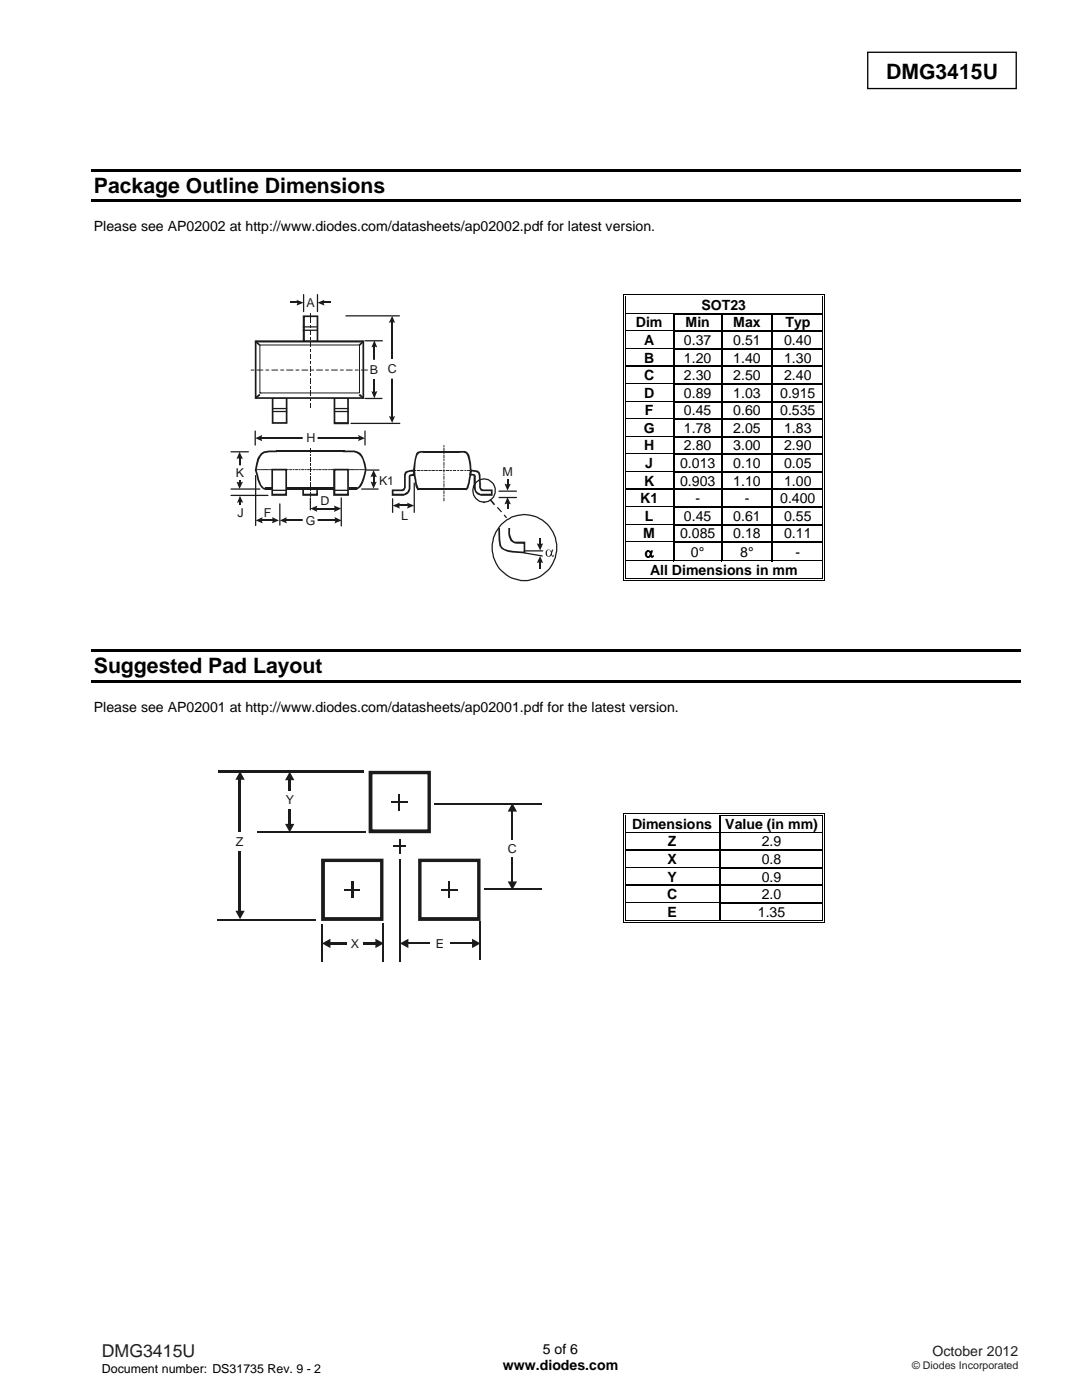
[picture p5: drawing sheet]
<svg xmlns="http://www.w3.org/2000/svg" width="216mm" height="279mm" viewBox="0 0 216 279" stroke-linecap="round" stroke-linejoin="round" font-family="sans-serif">
<defs><g id="words">
<g font-size="4.2">
<text x="176.8" y="15.8">DMG3415U</text>
<text x="18.7" y="38.5">Package Outline Dimensions</text>
<text x="18.7" y="134.4">Suggested Pad Layout</text>
</g>
<text font-size="3.5" fill="#231f20" x="20.3" y="270.9">DMG3415U</text>
<g font-size="2.8">
<text x="18.7" y="46.2">Please see AP02002 at http://www.diodes.com/datasheets/ap02002.pdf for latest version.</text>
<text x="126.9" y="65.3">Dim</text>
<text x="136.8" y="65.3">Min</text>
<text x="140" y="61.8">SOT23</text>
<text x="146.3" y="65.3">Max</text>
<text x="156.7" y="65.3">Typ</text>
<text x="128.5" y="68.8">A</text>
<text x="136.5" y="68.8">0.37</text>
<text x="146.3" y="68.8">0.51</text>
<text x="156.5" y="68.8">0.40</text>
<text x="128.5" y="72.3">B</text>
<text x="128.5" y="75.9">C</text>
<text x="136.5" y="72.3">1.20</text>
<text x="136.5" y="75.9">2.30</text>
<text x="146.3" y="72.3">1.40</text>
<text x="146.3" y="75.9">2.50</text>
<text x="156.5" y="72.3">1.30</text>
<text x="156.5" y="75.9">2.40</text>
<text x="128.5" y="79.4">D</text>
<text x="128.7" y="82.9">F</text>
<text x="136.5" y="82.9">0.45</text>
<text x="136.5" y="79.4">0.89</text>
<text x="146.3" y="82.9">0.60</text>
<text x="146.3" y="79.4">1.03</text>
<text x="155.7" y="82.9">0.535</text>
<text x="155.7" y="79.4">0.915</text>
<text x="128.4" y="86.4">G</text>
<text x="128.5" y="89.9">H</text>
<text x="136.5" y="86.4">1.78</text>
<text x="136.5" y="89.9">2.80</text>
<text x="146.3" y="86.4">2.05</text>
<text x="146.3" y="89.9">3.00</text>
<text x="156.5" y="86.4">1.83</text>
<text x="156.5" y="89.9">2.90</text>
<text x="128.8" y="93.4">J</text>
<text x="135.7" y="93.4">0.013</text>
<text x="146.3" y="93.4">0.10</text>
<text x="156.5" y="93.4">0.05</text>
<text x="127.7" y="100.4">K1</text>
<text x="128.5" y="96.9">K</text>
<text x="135.7" y="96.9">0.903</text>
<text x="138.8" y="100.4">-</text>
<text x="146.3" y="96.9">1.10</text>
<text x="148.6" y="100.4">-</text>
<text x="155.7" y="100.4">0.400</text>
<text x="156.5" y="96.9">1.00</text>
<text x="128.4" y="107.4">M</text>
<text x="128.7" y="103.9">L</text>
<text x="135.7" y="107.4">0.085</text>
<text x="136.5" y="103.9">0.45</text>
<text x="146.3" y="103.9">0.61</text>
<text x="146.3" y="107.4">0.18</text>
<text x="156.5" y="103.9">0.55</text>
<text x="156.5" y="107.4">0.11</text>
<text x="128.7" y="111.2">α</text>
<text x="137.9" y="111.1">0°</text>
<text x="147.7" y="111.1">8°</text>
<text x="158.7" y="111.1">-</text>
<text x="129.7" y="114.7">All Dimensions in mm</text>
<text x="18.7" y="142">Please see AP02001 at http://www.diodes.com/datasheets/ap02001.pdf for the latest version.</text>
<text x="126.1" y="165.4">Dimensions</text>
<text x="144.7" y="165.4">Value (in mm)</text>
<text x="133.2" y="172.4">X</text>
<text x="133.3" y="168.9">Z</text>
<text x="152" y="168.9">2.9</text>
<text x="152" y="172.4">0.8</text>
<text x="133.1" y="179.5">C</text>
<text x="133.2" y="176">Y</text>
<text x="152" y="179.5">2.0</text>
<text x="152" y="176">0.9</text>
<text x="133.2" y="183">E</text>
<text x="151.2" y="183">1.35</text>
<text x="100.3" y="273.5">www.diodes.com</text>
<text x="108.3" y="270.2">5 of 6</text>
</g>
<text font-size="2.8" fill="#231f20" x="186.1" y="270.6">October 2012</text>
<g font-size="2.5" fill="#1f1a17">
<text x="61.2" y="61.2">A</text>
<text x="73.8" y="74.6">B</text>
<text x="77.4" y="74.5">C</text>
<text x="61.2" y="88.2">H</text>
<text x="47" y="95.2">K</text>
<text x="100.2" y="94.9">M</text>
<text x="63.9" y="100.8">D</text>
<text x="75.6" y="96.8">K1</text>
<text x="47.4" y="103.2">J</text>
<text x="52.6" y="103.1">F</text>
<text x="61" y="104.7">G</text>
<text x="80" y="103.9">L</text>
<text x="57" y="160.5">Y</text>
<text x="47.1" y="168.9">Z</text>
<text x="101.3" y="170.3">C</text>
<text x="70" y="189.2">X</text>
<text x="87" y="189.1">E</text>
</g>
<text font-size="2.5" x="20.3" y="274">Document number: DS31735 Rev. 9 - 2</text>
<text font-size="2.1" fill="#231f20" x="182" y="273.2">© Diodes Incorporated</text>
</g></defs>
<path d="M173.1 10.4h29.7v7.3h-29.7z" fill="none" stroke="#000" stroke-width=".26"/>
<path d="M18.2 33.7h185.5v.5h-185.5zM18.2 39.8h185.5v.5h-185.5zM18.2 129.6h185.5v.5h-185.5zM18.2 135.7h185.5v.5h-185.5z" fill="#000"/>
<path d="M124.9 59.2h39.1v3.3h-39.1z" fill="#fff"/>
<path d="M124.4 58.7h.1v.5h-.1zM124.4 58.7h.5v.2h-.5zM124.7 59h.2v.2h-.2z" fill="#000"/>
<path d="M124.9 58.8h39.1M124.9 59.1h39.1" fill="none" stroke="#000" stroke-width=".2"/>
<path d="M124.9 59.2h39.1z" fill="#fff"/>
<path d="M164 58.7h.5v.2h-.5zM164 59h.2v.2h-.2zM164.4 58.7h.1v.5h-.1z" fill="#000"/>
<path d="M124.4 59.2v3.3M124.8 59.2v3.3M164.1 59.2v3.3M164.5 59.2v3.3" fill="none" stroke="#000" stroke-width=".2"/>
<g fill="#fff">
<path d="M124.9 62.7h9.5v3.3h-9.5z"/>
<path d="M124.9 62.7h9.3v3.3h-9.3z"/>
</g>
<path d="M124.4 62.5h.1v.2h-.1zM124.7 62.5h.2v.2h-.2z" fill="#000"/>
<path d="M124.9 62.6h9.4" fill="none" stroke="#000" stroke-width=".25"/>
<path d="M124.9 62.7h9.4z" fill="#fff"/>
<path d="M134.3 62.5h.3v.2h-.3zM143.9 62.5h.2v.2h-.2zM154 62.5h.3v.2h-.3zM164 62.5h.2v.2h-.2zM164.4 62.5h.1v.2h-.1z" fill="#000"/>
<path d="M134.5 62.7v3.3M134.6 62.6h9.3M144 62.7v3.3M144.1 62.6h9.9M154.1 62.7v3.3M154.3 62.6h9.7" fill="none" stroke="#000" stroke-width=".25"/>
<path d="M124.4 62.7v3.3M124.8 62.7v3.3M164.1 62.7v3.3M164.5 62.7v3.3" fill="none" stroke="#000" stroke-width=".2"/>
<g fill="#fff">
<path d="M124.9 66.2h9.5v3.3h-9.5z"/>
<path d="M124.9 66.2h9.3v3.3h-9.3z"/>
</g>
<path d="M124.4 66h.1v.3h-.1zM124.7 66h.2v.3h-.2z" fill="#000"/>
<path d="M124.9 66.1h9.4" fill="none" stroke="#000" stroke-width=".25"/>
<path d="M124.9 66.2l9.4 .1z" fill="#fff"/>
<path d="M134.3 66h.3v.3h-.3zM143.9 66h.2v.3h-.2zM154 66h.3v.3h-.3zM164 66h.2v.3h-.2zM164.4 66h.1v.3h-.1z" fill="#000"/>
<path d="M134.5 66.3v3.2M134.6 66.1h9.3M144 66.3v3.2M144.1 66.1h9.9M154.1 66.3v3.2M154.3 66.1h9.7" fill="none" stroke="#000" stroke-width=".25"/>
<path d="M124.4 66.3v3.2M124.8 66.3v3.2M164.1 66.3v3.2M164.5 66.3v3.2" fill="none" stroke="#000" stroke-width=".2"/>
<g fill="#fff">
<path d="M124.9 69.7h9.5v3.3h-9.5z"/>
<path d="M124.9 69.7h9.3v3.3h-9.3z"/>
</g>
<path d="M124.4 69.5h.1v.2h-.1zM124.7 69.5h.2v.2h-.2z" fill="#000"/>
<path d="M124.9 69.6h9.4" fill="none" stroke="#000" stroke-width=".25"/>
<path d="M124.9 69.7h9.4z" fill="#fff"/>
<path d="M134.3 69.5h.3v.2h-.3zM143.9 69.5h.2v.2h-.2zM154 69.5h.3v.2h-.3zM164 69.5h.2v.2h-.2zM164.4 69.5h.1v.2h-.1z" fill="#000"/>
<path d="M134.5 69.7v3.3M134.6 69.6h9.3M144 69.7v3.3M144.1 69.6h9.9M154.1 69.7v3.3M154.3 69.6h9.7" fill="none" stroke="#000" stroke-width=".25"/>
<path d="M124.4 69.7v3.3M124.8 69.7v3.3M164.1 69.7v3.3M164.5 69.7v3.3" fill="none" stroke="#000" stroke-width=".2"/>
<g fill="#fff">
<path d="M124.9 73.3h9.5v3.2h-9.5z"/>
<path d="M124.9 73.3h9.3v3.2h-9.3z"/>
</g>
<path d="M124.4 73h.1v.3h-.1zM124.7 73h.2v.3h-.2z" fill="#000"/>
<path d="M124.9 73.1h9.4" fill="none" stroke="#000" stroke-width=".25"/>
<path d="M124.9 73.2l9.4 .1z" fill="#fff"/>
<path d="M134.3 73h.3v.3h-.3zM143.9 73h.2v.3h-.2zM154 73h.3v.3h-.3zM164 73h.2v.3h-.2zM164.4 73h.1v.3h-.1z" fill="#000"/>
<path d="M134.5 73.3v3.2M134.6 73.1h9.3M144 73.3v3.2M144.1 73.1h9.9M154.1 73.3v3.2M154.3 73.1h9.7" fill="none" stroke="#000" stroke-width=".25"/>
<path d="M124.4 73.3v3.2M124.8 73.3v3.2M164.1 73.3v3.2M164.5 73.3v3.2" fill="none" stroke="#000" stroke-width=".2"/>
<g fill="#fff">
<path d="M124.9 76.8h9.5v3.2h-9.5z"/>
<path d="M124.9 76.8h9.3v3.2h-9.3z"/>
</g>
<path d="M124.4 76.5h.1v.3h-.1zM124.7 76.5h.2v.3h-.2z" fill="#000"/>
<path d="M124.9 76.6h9.4" fill="none" stroke="#000" stroke-width=".25"/>
<path d="M124.9 76.8h9.4z" fill="#fff"/>
<path d="M134.3 76.5h.3v.3h-.3zM143.9 76.5h.2v.3h-.2zM154 76.5h.3v.3h-.3zM164 76.5h.2v.3h-.2zM164.4 76.5h.1v.3h-.1z" fill="#000"/>
<path d="M134.5 76.8v3.2M134.6 76.6h9.3M144 76.8v3.2M144.1 76.6h9.9M154.1 76.8v3.2M154.3 76.6h9.7" fill="none" stroke="#000" stroke-width=".25"/>
<path d="M124.4 76.8v3.2M124.8 76.8v3.2M164.1 76.8v3.2M164.5 76.8v3.2" fill="none" stroke="#000" stroke-width=".2"/>
<g fill="#fff">
<path d="M124.9 80.3h9.5v3.2h-9.5z"/>
<path d="M124.9 80.3h9.3v3.2h-9.3z"/>
</g>
<path d="M124.4 80h.1v.3h-.1zM124.7 80h.2v.3h-.2z" fill="#000"/>
<path d="M124.9 80.1h9.4" fill="none" stroke="#000" stroke-width=".25"/>
<path d="M124.9 80.3h9.4z" fill="#fff"/>
<path d="M134.3 80h.3v.3h-.3zM143.9 80h.2v.3h-.2zM154 80h.3v.3h-.3zM164 80h.2v.3h-.2zM164.4 80h.1v.3h-.1z" fill="#000"/>
<path d="M134.5 80.3v3.2M134.6 80.1h9.3M144 80.3v3.2M144.1 80.1h9.9M154.1 80.3v3.2M154.3 80.1h9.7" fill="none" stroke="#000" stroke-width=".25"/>
<path d="M124.4 80.3v3.2M124.8 80.3v3.2M164.1 80.3v3.2M164.5 80.3v3.2" fill="none" stroke="#000" stroke-width=".2"/>
<g fill="#fff">
<path d="M124.9 83.8h9.5v3.2h-9.5z"/>
<path d="M124.9 83.8h9.3v3.2h-9.3z"/>
</g>
<path d="M124.4 83.5h.1v.3h-.1zM124.7 83.5h.2v.3h-.2z" fill="#000"/>
<path d="M124.9 83.7h9.4" fill="none" stroke="#000" stroke-width=".25"/>
<path d="M124.9 83.8h9.4z" fill="#fff"/>
<path d="M134.3 83.5h.3v.3h-.3zM143.9 83.5h.2v.3h-.2zM154 83.5h.3v.3h-.3zM164 83.5h.2v.3h-.2zM164.4 83.5h.1v.3h-.1z" fill="#000"/>
<path d="M134.5 83.8v3.2M134.6 83.7h9.3M144 83.8v3.2M144.1 83.7h9.9M154.1 83.8v3.2M154.3 83.7h9.7" fill="none" stroke="#000" stroke-width=".25"/>
<path d="M124.4 83.8v3.2M124.8 83.8v3.2M164.1 83.8v3.2M164.5 83.8v3.2" fill="none" stroke="#000" stroke-width=".2"/>
<g fill="#fff">
<path d="M124.9 87.3h9.5v3.2h-9.5z"/>
<path d="M124.9 87.3h9.3v3.2h-9.3z"/>
</g>
<path d="M124.4 87h.1v.3h-.1zM124.7 87h.2v.3h-.2z" fill="#000"/>
<path d="M124.9 87.2h9.4" fill="none" stroke="#000" stroke-width=".25"/>
<path d="M124.9 87.3h9.4z" fill="#fff"/>
<path d="M134.3 87h.3v.3h-.3zM143.9 87h.2v.3h-.2zM154 87h.3v.3h-.3zM164 87h.2v.3h-.2zM164.4 87h.1v.3h-.1z" fill="#000"/>
<path d="M134.5 87.3v3.2M134.6 87.2h9.3M144 87.3v3.2M144.1 87.2h9.9M154.1 87.3v3.2M154.3 87.2h9.7" fill="none" stroke="#000" stroke-width=".25"/>
<path d="M124.4 87.3v3.2M124.8 87.3v3.2M164.1 87.3v3.2M164.5 87.3v3.2" fill="none" stroke="#000" stroke-width=".2"/>
<g fill="#fff">
<path d="M124.9 90.8h9.5v3.2h-9.5z"/>
<path d="M124.9 90.8h9.3v3.2h-9.3z"/>
</g>
<path d="M124.4 90.5h.1v.3h-.1zM124.7 90.5h.2v.3h-.2z" fill="#000"/>
<path d="M124.9 90.7h9.4" fill="none" stroke="#000" stroke-width=".25"/>
<path d="M124.9 90.8h9.4z" fill="#fff"/>
<path d="M134.3 90.5h.3v.3h-.3zM143.9 90.5h.2v.3h-.2zM154 90.5h.3v.3h-.3zM164 90.5h.2v.3h-.2zM164.4 90.5h.1v.3h-.1z" fill="#000"/>
<path d="M134.5 90.8v3.2M134.6 90.7h9.3M144 90.8v3.2M144.1 90.7h9.9M154.1 90.8v3.2M154.3 90.7h9.7" fill="none" stroke="#000" stroke-width=".25"/>
<path d="M124.4 90.8v3.2M124.8 90.8v3.2M164.1 90.8v3.2M164.5 90.8v3.2" fill="none" stroke="#000" stroke-width=".2"/>
<g fill="#fff">
<path d="M124.9 94.3h9.5v3.3h-9.5z"/>
<path d="M124.9 94.3h9.3v3.3h-9.3z"/>
</g>
<path d="M124.4 94h.1v.3h-.1zM124.7 94h.2v.3h-.2z" fill="#000"/>
<path d="M124.9 94.2h9.4" fill="none" stroke="#000" stroke-width=".25"/>
<path d="M124.9 94.3h9.4z" fill="#fff"/>
<path d="M134.3 94h.3v.3h-.3zM143.9 94h.2v.3h-.2zM154 94h.3v.3h-.3zM164 94h.2v.3h-.2zM164.4 94h.1v.3h-.1z" fill="#000"/>
<path d="M134.5 94.3v3.3M134.6 94.2h9.3M144 94.3v3.3M144.1 94.2h9.9M154.1 94.3v3.3M154.3 94.2h9.7" fill="none" stroke="#000" stroke-width=".25"/>
<path d="M124.4 94.3v3.3M124.8 94.3v3.3M164.1 94.3v3.3M164.5 94.3v3.3" fill="none" stroke="#000" stroke-width=".2"/>
<g fill="#fff">
<path d="M124.9 97.8h9.5v3.3h-9.5z"/>
<path d="M124.9 97.8h9.3v3.3h-9.3z"/>
</g>
<path d="M124.4 97.6h.1v.2h-.1zM124.7 97.6h.2v.2h-.2z" fill="#000"/>
<path d="M124.9 97.7h9.4" fill="none" stroke="#000" stroke-width=".25"/>
<path d="M124.9 97.8h9.4z" fill="#fff"/>
<path d="M134.3 97.6h.3v.2h-.3zM143.9 97.6h.2v.2h-.2zM154 97.6h.3v.2h-.3zM164 97.6h.2v.2h-.2zM164.4 97.6h.1v.2h-.1z" fill="#000"/>
<path d="M134.5 97.8v3.3M134.6 97.7h9.3M144 97.8v3.3M144.1 97.7h9.9M154.1 97.8v3.3M154.3 97.7h9.7" fill="none" stroke="#000" stroke-width=".25"/>
<path d="M124.4 97.8v3.3M124.8 97.8v3.3M164.1 97.8v3.3M164.5 97.8v3.3" fill="none" stroke="#000" stroke-width=".2"/>
<g fill="#fff">
<path d="M124.9 101.3h9.5v3.3h-9.5z"/>
<path d="M124.9 101.3h9.3v3.3h-9.3z"/>
</g>
<path d="M124.4 101.1h.1v.2h-.1zM124.7 101.1h.2v.2h-.2z" fill="#000"/>
<path d="M124.9 101.2h9.4" fill="none" stroke="#000" stroke-width=".25"/>
<path d="M124.9 101.3h9.4z" fill="#fff"/>
<path d="M134.3 101.1h.3v.2h-.3zM143.9 101.1h.2v.2h-.2zM154 101.1h.3v.2h-.3zM164 101.1h.2v.2h-.2zM164.4 101.1h.1v.2h-.1z" fill="#000"/>
<path d="M134.5 101.3v3.3M134.6 101.2h9.3M144 101.3v3.3M144.1 101.2h9.9M154.1 101.3v3.3M154.3 101.2h9.7" fill="none" stroke="#000" stroke-width=".25"/>
<path d="M124.4 101.3v3.3M124.8 101.3v3.3M164.1 101.3v3.3M164.5 101.3v3.3" fill="none" stroke="#000" stroke-width=".2"/>
<g fill="#fff">
<path d="M124.9 104.8h9.5v3.3h-9.5z"/>
<path d="M124.9 104.8h9.3v3.3h-9.3z"/>
</g>
<path d="M124.4 104.6h.1v.3h-.1zM124.7 104.6h.2v.3h-.2z" fill="#000"/>
<path d="M124.9 104.7h9.4" fill="none" stroke="#000" stroke-width=".25"/>
<path d="M124.9 104.8l9.4 .1z" fill="#fff"/>
<path d="M134.3 104.6h.3v.3h-.3zM143.9 104.6h.2v.3h-.2zM154 104.6h.3v.3h-.3zM164 104.6h.2v.3h-.2zM164.4 104.6h.1v.3h-.1z" fill="#000"/>
<path d="M134.5 104.9v3.2M134.6 104.7h9.3M144 104.9v3.2M144.1 104.7h9.9M154.1 104.9v3.2M154.3 104.7h9.7" fill="none" stroke="#000" stroke-width=".25"/>
<path d="M124.4 104.9v3.2M124.8 104.9v3.2M164.1 104.9v3.2M164.5 104.9v3.2" fill="none" stroke="#000" stroke-width=".2"/>
<g fill="#fff">
<path d="M124.9 108.4h9.5v3.4h-9.5z"/>
<path d="M124.9 108.4h9.3v3.4h-9.3z"/>
</g>
<path d="M124.4 108.1h.1v.3h-.1zM124.7 108.1h.2v.3h-.2z" fill="#000"/>
<path d="M124.9 108.2h9.4" fill="none" stroke="#000" stroke-width=".25"/>
<path d="M124.9 108.3l9.4 .1z" fill="#fff"/>
<path d="M134.3 108.1h.3v.3h-.3zM143.9 108.1h.2v.3h-.2zM154 108.1h.3v.3h-.3zM164 108.1h.2v.3h-.2zM164.4 108.1h.1v.3h-.1z" fill="#000"/>
<path d="M134.5 108.4v3.4M134.6 108.2h9.3M144 108.4v3.4M144.1 108.2h9.9M154.1 108.4v3.4M154.3 108.2h9.7" fill="none" stroke="#000" stroke-width=".25"/>
<path d="M124.4 108.4v3.4M124.8 108.4v3.4M164.1 108.4v3.4M164.5 108.4v3.4" fill="none" stroke="#000" stroke-width=".2"/>
<path d="M124.9 112.1h39.1v3.2h-39.1z" fill="#fff"/>
<path d="M124.4 111.8h.1v.3h-.1zM124.7 111.8h.2v.3h-.2z" fill="#000"/>
<path d="M124.9 111.9h9.4" fill="none" stroke="#000" stroke-width=".25"/>
<path d="M124.9 112.1h9.7z" fill="#fff"/>
<path d="M134.3 111.9h9.6" fill="none" stroke="#000" stroke-width=".25"/>
<path d="M134.6 112.1h9.5z" fill="#fff"/>
<path d="M143.9 111.9h10.1" fill="none" stroke="#000" stroke-width=".25"/>
<path d="M144.1 112.1h10.2z" fill="#fff"/>
<path d="M154 111.9h10" fill="none" stroke="#000" stroke-width=".25"/>
<path d="M154.3 112.1h9.7z" fill="#fff"/>
<path d="M124.4 115.7h.5v.1h-.5zM124.7 115.3h.2v.2h-.2zM164 111.8h.2v.3h-.2zM164 115.7h.5v.1h-.5zM164 115.3h.2v.2h-.2zM164.4 111.8h.1v.3h-.1zM164.4 115.3h.1v.5h-.1z" fill="#000"/>
<path d="M124.4 112.1v3.7M124.8 112.1v3.2M124.9 115.8h39.1M124.9 115.4h39.1M164.1 112.1v3.2M164.5 112.1v3.2" fill="none" stroke="#000" stroke-width=".2"/>
<g fill="#fff">
<path d="M124.9 162.8h18.6v3.3h-18.6z"/>
<path d="M125.3 162.8h17.6v3.3h-17.6z"/>
</g>
<path d="M124.4 162.3h.1v.5h-.1zM124.4 162.3h.5v.2h-.5zM124.7 162.6h.2v.2h-.2z" fill="#000"/>
<path d="M124.9 162.4h18.6M124.9 162.7h18.6" fill="none" stroke="#000" stroke-width=".2"/>
<path d="M124.9 162.8h18.6z" fill="#fff"/>
<path d="M143.5 162.8h.3zM143.5 162.3h.5v.2h-.5zM143.5 162.6h.5v.2h-.5zM164 162.3h.5v.2h-.5zM164 162.6h.2v.2h-.2zM164.4 162.3h.1v.5h-.1z" fill="#000"/>
<path d="M124.4 162.8v3.3M124.8 162.8v3.3M144 162.4h20M144 162.7h20M164.1 162.8v3.3M164.5 162.8v3.3" fill="none" stroke="#000" stroke-width=".2"/>
<path d="M143.7 162.8v3.3" fill="none" stroke="#000" stroke-width=".25"/>
<g fill="#fff">
<path d="M124.9 166.3h18.6v3.3h-18.6z"/>
<path d="M125.3 166.3h17.6v3.3h-17.6z"/>
<path d="M143.8 166.3h20.2v3.3h-20.2z"/>
<path d="M144.4 166.3h19.2v3.3h-19.2z"/>
</g>
<path d="M124.4 166.1h.1v.2h-.1zM124.7 166.1h.2v.2h-.2z" fill="#000"/>
<path d="M124.9 166.2h18.6" fill="none" stroke="#000" stroke-width=".25"/>
<path d="M124.9 166.3h18.6z" fill="#fff"/>
<path d="M143.5 166.1h.3v.2h-.3z" fill="#000"/>
<path d="M143.8 166.2h20.2" fill="none" stroke="#000" stroke-width=".25"/>
<path d="M143.8 166.3h20.2z" fill="#fff"/>
<path d="M164 166.1h.2v.2h-.2zM164.4 166.1h.1v.2h-.1z" fill="#000"/>
<path d="M124.4 166.3v3.3M124.8 166.3v3.3M164.1 166.3v3.3M164.5 166.3v3.3" fill="none" stroke="#000" stroke-width=".2"/>
<path d="M143.7 166.3v3.3" fill="none" stroke="#000" stroke-width=".25"/>
<g fill="#fff">
<path d="M124.9 169.8h18.6v3.3h-18.6z"/>
<path d="M125.3 169.8h17.6v3.3h-17.6z"/>
<path d="M143.8 169.8h20.2v3.3h-20.2z"/>
<path d="M144.4 169.8h19.2v3.3h-19.2z"/>
</g>
<path d="M124.4 169.6h.1v.3h-.1zM124.7 169.6h.2v.3h-.2z" fill="#000"/>
<path d="M124.9 169.7h18.6" fill="none" stroke="#000" stroke-width=".25"/>
<path d="M124.9 169.8l18.6 .1z" fill="#fff"/>
<path d="M143.5 169.6h.3v.3h-.3z" fill="#000"/>
<path d="M143.8 169.7h20.2" fill="none" stroke="#000" stroke-width=".25"/>
<path d="M143.8 169.8l20.2 .1z" fill="#fff"/>
<path d="M164 169.6h.2v.3h-.2zM164.4 169.6h.1v.3h-.1z" fill="#000"/>
<path d="M124.4 169.9v3.2M124.8 169.9v3.2M164.1 169.9v3.2M164.5 169.9v3.2" fill="none" stroke="#000" stroke-width=".2"/>
<path d="M143.7 169.9v3.2" fill="none" stroke="#000" stroke-width=".25"/>
<g fill="#fff">
<path d="M124.9 173.4h18.6v3.2h-18.6z"/>
<path d="M125.3 173.4h17.6v3.2h-17.6z"/>
</g>
<path d="M124.4 173.1h.1v.3h-.1zM124.7 173.1h.2v.3h-.2z" fill="#000"/>
<path d="M124.9 173.2h18.6" fill="none" stroke="#000" stroke-width=".25"/>
<path d="M124.9 173.3l18.6 .1z" fill="#fff"/>
<path d="M143.5 173.1h.3v.3h-.3zM164 173.1h.2v.3h-.2zM164.4 173.1h.1v.3h-.1z" fill="#000"/>
<path d="M143.7 173.4v3.2M143.8 173.2h20.2" fill="none" stroke="#000" stroke-width=".25"/>
<path d="M124.4 173.4v3.2M124.8 173.4v3.2M164.1 173.4v3.2M164.5 173.4v3.2" fill="none" stroke="#000" stroke-width=".2"/>
<g fill="#fff">
<path d="M124.9 176.9h18.6v3.2h-18.6z"/>
<path d="M125.3 176.9h17.6v3.2h-17.6z"/>
</g>
<path d="M124.4 176.6h.1v.3h-.1zM124.7 176.6h.2v.3h-.2z" fill="#000"/>
<path d="M124.9 176.7h18.6" fill="none" stroke="#000" stroke-width=".25"/>
<path d="M124.9 176.8l18.6 .1z" fill="#fff"/>
<path d="M143.5 176.6h.3v.3h-.3zM164 176.6h.2v.3h-.2zM164.4 176.6h.1v.3h-.1z" fill="#000"/>
<path d="M143.7 176.9v3.2M143.8 176.7h20.2" fill="none" stroke="#000" stroke-width=".25"/>
<path d="M124.4 176.9v3.2M124.8 176.9v3.2M164.1 176.9v3.2M164.5 176.9v3.2" fill="none" stroke="#000" stroke-width=".2"/>
<g fill="#fff">
<path d="M124.9 180.4h18.6v3.2h-18.6z"/>
<path d="M125.3 180.4h17.6v3.2h-17.6z"/>
</g>
<path d="M124.4 180.1h.1v.3h-.1zM124.7 180.1h.2v.3h-.2z" fill="#000"/>
<path d="M124.9 180.2h18.6" fill="none" stroke="#000" stroke-width=".25"/>
<path d="M124.9 180.4h18.6z" fill="#fff"/>
<path d="M124.4 184h.5v.1h-.5zM124.7 183.6h.2v.2h-.2zM143.5 180.1h.3v.3h-.3zM143.5 183.6h.5v.2h-.5zM164 180.1h.2v.3h-.2zM164 184h.5v.1h-.5zM164 183.6h.2v.2h-.2zM164.4 180.1h.1v.3h-.1zM164.4 183.6h.1v.5h-.1z" fill="#000"/>
<path d="M143.7 180.4v3.2M143.8 180.2h20.2" fill="none" stroke="#000" stroke-width=".25"/>
<path d="M124.4 180.4v3.7M124.8 180.4v3.2M124.9 184.1h39.1M124.9 183.7h18.6M144 183.7h20M164.1 180.4v3.2M164.5 180.4v3.2" fill="none" stroke="#000" stroke-width=".2"/>
<path d="M60.5 97.5h2.8v1.3h-2.8z" fill="#fff"/>
<path d="M60.5 98.5h2.8v.5h-2.8zM63.3 98.8h.1v.2h-.1zM63.1 97.5h.3v1.3h-.3zM63.3 97.3h.1v.2h-.1zM60.5 97.3h2.8v.5h-2.8zM60.3 97.3h.2v.2h-.2zM60.3 97.5h.4v1.3h-.4zM60.3 98.8h.2v.2h-.2z" fill="#1f1a17"/>
<path d="M52.8 97.6h18.3" fill="none" stroke="#1f1a17" stroke-width=".42"/>
<path d="M50.9 86v2.8M72.8 86v2.8" fill="none" stroke="#1f1a17" stroke-width=".25"/>
<path d="M50.9 87.5l1.5-.7-.2 .3v.6l.2 .4z" fill-rule="evenodd" fill="#1f1a17"/>
<path d="M52.2 87.4h19.4" fill="none" stroke="#1f1a17" stroke-width=".25"/>
<path d="M71.4 86.8l1.4 .7-1.4 .6 .2-.3v-.8z" fill-rule="evenodd" fill="#1f1a17"/>
<path d="M99.6 99.3h3.4" fill="none" stroke="#1f1a17" stroke-width=".25"/>
<g fill="#1f1a17">
<path d="M101.2 95.7h.2v1.1h-.2z"/>
<path d="M47.8 100.1h.2v.7h-.2z"/>
</g>
<g fill="#1f1a17">
<path d="M100.7 96.5l.3 .2h.6l.3-.2-.6 1.4z" fill-rule="evenodd"/>
<path d="M47.9 99l.7 1.4-.3-.2h-.8l-.2 .2z" fill-rule="evenodd"/>
</g>
<path d="M60.6 58.8v3.4M63.4 58.8v3.4M99.6 98h3.4" fill="none" stroke="#1f1a17" stroke-width=".25"/>
<g fill="#1f1a17">
<path d="M59.1 59.8l1.5 .6-1.5 .6 .2-.3z" fill-rule="evenodd"/>
<path d="M63.4 60.4l1.4-.6-.2 .3v.6l.2 .3z" fill-rule="evenodd"/>
</g>
<g fill="#1f1a17">
<path d="M57.9 60.2h1.4v.3h-1.4z"/>
<path d="M64.5 60.2h1.6v.3h-1.6z"/>
</g>
<path d="M69 63h10.7M72.8 68h3.5M72.8 79.5h3.4M46.1 90.2h3.5M46.1 97.6h5.8M46.1 98.9h7.4M70 84.5h9.8" fill="none" stroke="#1f1a17" stroke-width=".25"/>
<path d="M74.7 67.9l.6 1.5-.3-.2-.9 .2z" fill-rule="evenodd" fill="#1f1a17"/>
<path d="M74.7 69.2v9.1" fill="none" stroke="#1f1a17" stroke-width=".25"/>
<g fill="#1f1a17">
<path d="M74.1 78.1h.1a.97 .97 0 0 0 1.1 0l-.6 1.4z" fill-rule="evenodd"/>
<path d="M47.8 90.2l.7 1.4-.5-.2-.8 .2z" fill-rule="evenodd"/>
</g>
<path d="M47.8 91.4v4.9" fill="none" stroke="#1f1a17" stroke-width=".25"/>
<g fill="#1f1a17">
<path d="M47.2 96.2h1.3l-.7 1.4z" fill-rule="evenodd"/>
<path d="M78.3 63l.5 1.5-.3-.2h-.6l-.3 .2z" fill-rule="evenodd"/>
</g>
<path d="M78.2 64.3v18.9" fill="none" stroke="#1f1a17" stroke-width=".25"/>
<g fill="#1f1a17">
<path d="M77.6 83l.2 .1h.8l.2-.1-.5 1.4z" fill-rule="evenodd"/>
<path d="M78.3 100.9l1.5-.6v1.2z" fill-rule="evenodd"/>
<path d="M81.2 100.3l1.5 .6-1.5 .6a1.05 1.05 0 0 0 0-1.2z" fill-rule="evenodd"/>
<path d="M61.9 101.5l1.5-.6-.2 .3v.6l.2 .4z" fill-rule="evenodd"/>
</g>
<path d="M79.6 100.7h1.8v.3h-1.8z" fill="#1f1a17"/>
<path d="M63.1 101.5h3.7" fill="none" stroke="#1f1a17" stroke-width=".25"/>
<g fill="#1f1a17">
<path d="M66.7 100.9l1.4 .6-1.4 .7z" fill-rule="evenodd"/>
<path d="M51 103.9l1.5-.7-.2 .3v.6l.2 .4z" fill-rule="evenodd"/>
</g>
<path d="M52.2 103.8h2.2" fill="none" stroke="#1f1a17" stroke-width=".25"/>
<path d="M54.2 103.2l1.5 .7-1.5 .6 .2-.4v-.6z" fill-rule="evenodd" fill="#1f1a17"/>
<path d="M78.3 99.5v2.8M82.7 96.4v5.9" fill="none" stroke="#1f1a17" stroke-width=".25"/>
<path d="M72.8 71.9h3.4v3.6h-3.4z" fill="#fff"/>
<path d="M72.8 71.9h3.4v3.6h-3.4z" fill="none" stroke="#fff" stroke-width=".2"/>
<path d="M46.1 93h3.5v2.7h-3.5z" fill="#fff"/>
<path d="M46.1 93h3.5v2.7h-3.5z" fill="none" stroke="#fff" stroke-width=".2"/>
<path d="M76.5 71.8h3.4v3.7h-3.4z" fill="#fff"/>
<path d="M76.5 71.8h3.4v3.7h-3.4z" fill="none" stroke="#fff" stroke-width=".2"/>
<path d="M60.5 86h2.8v2.8h-2.8z" fill="#fff"/>
<path d="M60.5 86h2.8v2.8h-2.8z" fill="none" stroke="#fff" stroke-width=".2"/>
<path d="M54.3 93.7h2.8v5.1h-2.8z" fill="#fff"/>
<path d="M54.3 98.5h2.8v.5h-2.8zM57.1 98.8h.2v.2h-.2zM56.9 93.7h.4v5.1h-.4zM57.1 93.6h.2v.1h-.2zM54.3 93.6h2.8v.3h-2.8zM54.1 93.6h.2v.1h-.2zM54.1 93.7h.4v5.1h-.4zM54.1 98.8h.2v.2h-.2z" fill="#1f1a17"/>
<path d="M66.7 93.7h2.7v5.1h-2.7z" fill="#fff"/>
<path d="M66.7 98.5h2.7v.5h-2.7zM69.4 98.8h.2v.2h-.2zM69.3 93.7h.3v5.1h-.3zM69.4 93.6h.2v.1h-.2zM66.7 93.6h2.7v.3h-2.7zM66.5 93.6h.2v.1h-.2zM66.5 93.7h.4v5.1h-.4zM66.5 98.8h.2v.2h-.2z" fill="#1f1a17"/>
<path d="M81 94.3l.4-.2 1.2-.2 .1 .8-.9 .1-.1 .2v2.6a1.52 1.52 0 0 1-1.2 1.2h-2.2v-.9l2.2-.1 .3-.8v-2.3z" fill-rule="evenodd" fill="#fff"/>
<path d="M80.8 94.2l.4-.2 1.2-.3 .1 .4a1.19 1.19 0 0 0-1.5 .7l-.4-.1zM82.4 93.7h.2l.1 .4h-.2zM82.6 93.7l.2 .2h-.2zM82.4 93.9h.4v.8l-.3 .1zM82.7 94.7h.1l-.1 .3zM82.7 94.6v.4zM82.7 94.6v.1zM82.4 94.6h.3v.4h-.3zM82.1 94.7l.3-.1v.4h-.3zM82.1 94.8v.2zM81.7 94.7h.4v.3h-.5zM81.7 95h.2zM81.6 95h.3v2.2h-.3zM81.6 97.2h.3l-.2 .9-.3-.2zM80.4 98.6l1-.7 .3 .2a1.6 1.6 0 0 1-1.2 .9zM80.5 98.8v.2zM78.3 98.5h2.2v.5h-2.2zM78.2 98.8h.1v.2h-.1zM78.2 97.9h.3v.9h-.3zM78.2 97.7h.1v.2h-.1zM78.3 97.7h1.8v.3h-1.8zM80.6 97h.4l-.3 .9-.6 .1v-.3a.57 .57 0 0 0 .5-.7zM80.6 96.8h.4v.2h-.4zM80.6 96.8h.2zM80.6 96.6h.4v.2h-.4zM80.6 94.7h.4v1.9h-.4zM80.6 94.7h.2z" fill="#1f1a17"/>
<path d="M51 94.9v10M54.4 97.9h2.7M61.9 99.4v2.3M66.7 97.9h2.7" fill="none" stroke="#1f1a17" stroke-width=".25"/>
<path d="M94 93.9a1.66 1.66 0 0 1 1.6 .6l.3 3.1 .5 .3h1.7v.9h-2.1l-.4-.2a1.25 1.25 0 0 1-.9-1.4v-2.2l-.3-.3h-.6z" fill-rule="evenodd" fill="#fff"/>
<g fill="#1f1a17">
<path d="M101.2 100.5h.2v1h-.2z"/>
<path d="M94 93.7l.7 .1a1.04 1.04 0 0 1 1.2 .9l-.4 .1-.1-.2a1.56 1.56 0 0 0-1.4-.5zM94 93.7v.4zM93.8 93.7h.2v.2h-.2zM93.8 93.9h.4l-.2 .8h-.3zM93.7 94.7h.1v.1h-.1zM93.9 94.5l-.1 .3zM93.9 94.5l.3 .1-.1 .3-.3-.1zM94.2 94.6a.63 .63 0 0 1 .7 .4l-.8-.1zM94.7 95h.2zM94.5 95h.4v2.2h-.4zM94.5 97.2h.4l.1 .7-.2 .2zM94.8 98.1l.2-.2 1 .7v.4a1.6 1.6 0 0 1-1.2-.9zM96 98.8v.2zM96 98.5h2.1v.5h-2.1zM98.1 98.8h.2v.2h-.2zM98 97.9h.3v.9h-.3zM98.1 97.7h.2v.2h-.2zM96.4 97.7h1.7v.3h-1.7zM95.6 97h.3a.58 .58 0 0 0 .5 .7v.3l-.5-.1zM95.6 96.8h.3v.2h-.3zM95.8 96.8h.1zM95.6 96.6h.3v.2h-.3zM95.8 96.6h.1zM95.5 94.7h.4v1.9h-.3zM95.7 94.7h.2z"/>
<path d="M60.7 68h2.7v.3h-2.7zM63.4 68.2h.1v.1h-.1zM63.2 63.1h.3v5.1h-.3zM63.4 62.9h.1v.2h-.1zM60.7 62.9h2.7v.4h-2.7zM60.4 62.9h.3v.2h-.3zM60.4 63.1h.4v5.1h-.4zM60.4 68.2h.3v.1h-.3z"/>
<path d="M54.4 84.2h2.8v.4h-2.8zM57.2 84.4h.2v.2h-.2zM57 79.4h.4v5h-.4zM57.2 79.2h.2v.2h-.2zM54.4 79.2h2.8v.3h-2.8zM54.2 79.2h.2v.2h-.2zM54.2 79.4h.4v5h-.4zM54.2 84.4h.2v.2h-.2z"/>
<path d="M66.7 84.2h2.7v.5h-2.7zM69.4 84.5h.2v.2h-.2zM69.3 79.4h.3v5.1h-.3zM69.4 79.2h.2v.2h-.2zM66.7 79.2h2.7v.3h-2.7zM66.6 79.2h.1v.2h-.1zM66.6 79.4h.3v5.1h-.3zM66.6 84.5h.1v.2h-.1z"/>
</g>
<path d="M101.3 99.2l.6 1.4-.4-.1-.8 .1z" fill-rule="evenodd" fill="#1f1a17"/>
<path d="M55.2 90.1h13.7" fill="none" stroke="#1f1a17" stroke-width=".34"/>
<g fill="#1f1a17">
<path d="M51.9 96.9l.2-.1 .4 .5h.5v.5a1.57 1.57 0 0 1-1.1-.9zM50.8 93.8l.4-.1 .9 3.1-.2 .1-.5-1.2z"/>
<path d="M71 97.3h.2l.6-.6 .4 .2-.9 .8-.3 .1zM72.8 93.6l.4 .1-.5 2-.5 1.2-.4-.2 .5-1.1z"/>
<path d="M54.4 89.9h.8v.4h-.8zM52.1 90.4a3.6 3.6 0 0 1 2.3-.5v.4a2.2 2.2 0 0 0-2.7 1.5l-.5 2.1h-.4l.3-1.4a3.3 3.3 0 0 1 1-2.1z"/>
<path d="M68.5 89.9v.4zM68.5 89.9h1v.4h-1zM69.5 89.9a2.36 2.36 0 0 1 3.1 1.6l.6 2.3h-.4l-.2-1.2a2.5 2.5 0 0 0-3.1-2.3z"/>
</g>
<path d="M84.8 90.2h7" fill="none" stroke="#1f1a17" stroke-width=".34"/>
<g fill="#1f1a17">
<path d="M82.9 97l.4-.1 .4 .6-.1 .4-.4-.2zM82.4 93.9l.4-.1 .5 3.1-.4 .1z"/>
<path d="M93.2 96.8l.4 .1a1.03 1.03 0 0 1-.6 1l-.1-.4zM93.7 93.8h.4l-.5 3.1-.4-.1z"/>
<path d="M84.3 90h.5l.1 .3h-.6zM83.3 90.2l1-.2v.3h-.3a1.01 1.01 0 0 0-.8 .9l-.4 2.7h-.4l.2-1.3a4.2 4.2 0 0 1 .7-2.4z"/>
<path d="M91.7 90h.5v.3h-.6zM92.2 90a1.4 1.4 0 0 1 1.6 1.6l.3 2.2h-.4a6.7 6.7 0 0 0-.7-3.3l-.8-.2z"/>
</g>
<path d="M83.3 97.7h9.7" fill="none" stroke="#1f1a17" stroke-width=".34"/>
<path d="M104.7 110.4l3.5 .6M104.8 109.9h3.5" fill="none" stroke="#1f1a17" stroke-width=".25"/>
<path d="M109.2 109.7h.4l.4 .4 .2-.4h.2l-.2 .7v.4l.1 .2 .3-.3-.2 .4-.3-.1v-.3a.61 .61 0 0 1-.7 .4 .61 .61 0 0 1-.5-.5v-.5zM109.3 109.8l-.2 .8a.34 .34 0 0 0 .3 .4 .34 .34 0 0 0 .4-.3l.2-.4a.57 .57 0 0 0-.7-.5z" fill-rule="evenodd" fill="#1f1a17"/>
<path d="M99.6 104.3h1.5a1.13 1.13 0 0 1 .5 1.1 2.64 2.64 0 0 0 1 2.9h2v2a7.6 7.6 0 0 1-4.2-.7 2.09 2.09 0 0 1-.7-1.8z" fill-rule="evenodd" fill="#fff"/>
<path d="M100.6 104.1h.5a.76 .76 0 0 1 .6 .9l.1 .4h-.4l-.2-.9h-.6zM99.6 104.1h1v.4h-1zM99.4 104.1h.2v.2h-.2zM99.4 104.3h.3l.1 3.5h-.3zM99.7 107.8h.1zM99.5 107.8h.3l.2 1-.3 .1zM99.7 108.9l.3-.1a1.63 1.63 0 0 0 1.3 1l1.1 .1-.1 .4-1-.2a2.15 2.15 0 0 1-1.6-1.2zM102.3 110.1v.2zM102.4 109.9l2.2 .2v.3l-2.3-.1zM104.6 110.3h.2v.1h-.2zM104.5 108.3h.3v2h-.3zM104.6 108.1h.2v.2h-.2zM103.1 108.1h1.5v.4h-1.5zM101.7 107.5l.3-.2a1.03 1.03 0 0 0 1.1 .8v.4a1.61 1.61 0 0 1-1.4-1zM101.4 105.6h.4v1l.2 .7-.3 .2-.3-.8zM101.6 105.6h.2zM101.4 105.4h.4v.2h-.4zM101.6 105.4h.2z" fill="#1f1a17"/>
<path d="M99.1 103.6h2.9v1.6h-2.9z" fill="#fff"/>
<g fill="#1f1a17">
<path d="M107.1 108.4l.4 .2 .9-.2-.6 1.5z" fill-rule="evenodd"/>
<path d="M107.8 111l.6 1.4-.4-.2h-.6l-.3 .2z" fill-rule="evenodd"/>
</g>
<g fill="#1f1a17">
<path d="M107.6 107.3h.3v1.3h-.3z"/>
<path d="M107.6 112.2h.3v1.3h-.3z"/>
</g>
<g fill="#131516">
<path d="M97.7 99.8l.3-.2 .8 1-.2 .2z"/>
<path d="M99.1 101.3l.2-.1 .9 .9-.2 .2z"/>
<path d="M100.5 102.8l.2-.1 .5 .6-.2 .1z"/>
</g>
<g fill="none" stroke="#1f1a17" stroke-width=".25">
<path d="M100.1 104.6a6.4 6.4 0 0 1 7.7-1.1 6.4 6.4 0 0 1 3.1 7.1 6.4 6.4 0 0 1-6.6 5.3 6.4 6.4 0 0 1-6.1-6 6.6 6.6 0 0 1 1.9-5.3z"/>
<circle cx="96.6" cy="97.9" r="2.29"/>
</g>
<g fill="none" stroke="#24211d" stroke-width=".2">
<path d="M57.3 93.7h.2M57.8 93.7h.4M58.5 93.7h.2M59 93.7h.4M59.6 93.7h.3M60.2 93.7h.4M60.8 93.7h.3M61.3 93.7h.5M62 93.7h.3M62.5 93.7h.4M63.2 93.7h.2M63.6 93.7h.5"/>
<path d="M64.4 93.7h.2M64.8 93.7h.5M65.6 93.7h.2M66 93.7h.5M69.4 93.7h.1M69.6 93.7h.2M69.9 93.7h.1M70 93.7h.2M70.3 93.7h.1M70.5 93.7h.2M70.8 93.7h.1M71 93.7h.1"/>
<path d="M71.2 93.7h.1M71.4 93.7h.2M71.7 93.7h.1M71.9 93.7h.2M72.2 93.7h.1M72.3 93.7h.2M72.6 93.7h.1M72.8 93.7h.2M82.7 93.9h.3M83.2 93.9h.6M84.1 93.9h.3M84.7 93.9h.6"/>
<path d="M85.5 93.9h.4M86.1 93.9h.6M87 93.9h.3M87.6 93.9h.6M88.4 93.9h.3M89 93.9h.6M89.9 93.9h.2M90.4 93.9h.6M91.3 93.9h.2M91.9 93.9h.5M92.7 93.9h.3M93.2 93.9h.6"/>
</g>
<path d="M55.8 103.9l1.5-.7-.2 .3v.6l.2 .4z" fill-rule="evenodd" fill="#1f1a17"/>
<path d="M57 103.8h9.9" fill="none" stroke="#1f1a17" stroke-width=".25"/>
<path d="M66.7 103.2l1.5 .7-1.5 .6 .2-.5z" fill-rule="evenodd" fill="#1f1a17"/>
<path d="M68.1 99.4v5.6M55.8 100.6v4.2" fill="none" stroke="#1f1a17" stroke-width=".25"/>
<path d="M60.5 102.5h2.8v2.8h-2.8z" fill="#fff"/>
<path d="M60.5 102.5h2.8v2.8h-2.8z" fill="none" stroke="#fff" stroke-width=".2"/>
<g fill="#1f1a17">
<path d="M61.8 89.5h.2v.2h-.2z"/>
<path d="M61.8 89.9h.2v.5h-.2z"/>
<path d="M61.8 90.7h.2v.2h-.2z"/>
<path d="M61.8 91.2h.2v.5h-.2z"/>
<path d="M61.8 91.9h.2v.3h-.2z"/>
<path d="M61.8 92.5h.2v.5h-.2z"/>
<path d="M61.8 93.2h.2v.3h-.2z"/>
<path d="M61.8 93.7h.2v.5h-.2z"/>
<path d="M61.8 94.5h.2v.2h-.2z"/>
<path d="M61.8 95h.2v.5h-.2z"/>
<path d="M61.8 95.7h.2v.2h-.2z"/>
<path d="M61.8 96.2h.2v.5h-.2z"/>
<path d="M61.8 96.9h.2v.3h-.2z"/>
<path d="M61.8 97.4h.2v.5h-.2z"/>
<path d="M61.8 98.2h.2v.2h-.2z"/>
<path d="M61.8 98.7h.2v.5h-.2z"/>
</g>
<g fill="none" stroke="#24211d" stroke-width=".2">
<path d="M51 93.7h.1M51.2 93.7h.2M51.4 93.7h.1M51.6 93.7h.2M51.9 93.7h.1M52 93.7h.2M52.3 93.7h.1M52.5 93.7h.1M52.7 93.7h.1M52.9 93.7h.1M53.1 93.7h.1M53.3 93.7h.3"/>
<path d="M53.6 93.7h.1M53.8 93.7h.2M54.1 93.7h.1M54.2 93.7h.2M88.6 88.9v.3M88.6 89.4v.6M88.6 90.3v.3M88.6 90.8v.6M88.6 91.7v.2M88.6 92.3v.6M88.6 93.1v.3M88.6 93.7v.5"/>
<path d="M88.6 94.6v.2M88.6 95.1v.6M88.6 96v.2M88.6 96.5v.6M88.6 97.3v.4M88.6 97.9v.6M88.6 98.8v.2M88.6 99.4v.6"/>
</g>
<path d="M51 68.2h21.5v11.2h-21.5z" fill="#fff"/>
<path d="M50.8 68.2h.4v11.2h-.4zM50.8 67.9h.2v.3h-.2zM51 67.9h21.5v.4h-21.5zM72.5 67.9h.2v.3h-.2zM72.3 68.2h.4v11.2h-.4zM72.5 79.4h.2v.2h-.2zM51 79.3h21.5v.3h-21.5zM50.8 79.4h.2v.2h-.2z" fill="#1f1a17"/>
<path d="M51.9 68.9h19.8v9.5h-19.8z" fill="#fff"/>
<path d="M51.9 68.9h19.8v9.5h-19.8zM51.9 78.4h.1" fill="none" stroke="#1f1a17" stroke-width=".2"/>
<g fill="#1f1a17">
<path d="M71.6 68.8l.8-.8 .2 .3-.8 .7z"/>
<path d="M71.8 78.6l.8 .7-.2 .2-.8-.6z"/>
<path d="M50.8 79.3l1-.7 .1 .3-.8 .6z"/>
<path d="M51.1 68l.8 .8-.1 .2-1-.7z"/>
</g>
<g fill="none" stroke="#24211d" stroke-width=".2">
<path d="M50.1 73.9h.6M51.3 73.9h1.2M53 73.9h.6M54.2 73.9h1.2M56 73.9h.6M57.2 73.9h1.3M59.1 73.9h.5M60.2 73.9h1.2M62 73.9h.6M63.2 73.9h1.2M65 73.9h.6M66.1 73.9h1.2"/>
<path d="M67.9 73.9h.6M69.1 73.9h1.2M70.9 73.9h.6M72.1 73.9h1.2"/>
</g>
<g fill="#1f1a17">
<path d="M61.8 62.4h.2v.5h-.2z"/>
<path d="M61.8 63.4h.2v1h-.2z"/>
<path d="M61.8 64.9h.2v.4h-.2z"/>
<path d="M61.8 65.8h.2v1h-.2z"/>
<path d="M61.8 67.2h.2v.6h-.2z"/>
<path d="M61.8 68.3h.2v.9h-.2z"/>
<path d="M61.8 69.7h.2v.5h-.2z"/>
<path d="M61.8 70.7h.2v.9h-.2z"/>
<path d="M61.8 72.2h.2v.5h-.2z"/>
<path d="M61.8 73.1h.2v1h-.2z"/>
<path d="M61.8 74.6h.2v.4h-.2z"/>
<path d="M61.8 75.5h.2v1.1h-.2z"/>
<path d="M61.8 77h.2v.5h-.2z"/>
<path d="M61.8 78h.2v1h-.2z"/>
<path d="M61.8 79.4h.2v.5h-.2z"/>
<path d="M61.8 80.5h.2v.9h-.2z"/>
</g>
<path d="M60.5 65.9h2.7M60.5 65.2h2.7M54.6 82.1h2.6M54.6 81.5h2.6M66.7 82.1h2.7M66.7 81.5h2.7M72.2 97.6h3.3M73.3 93.8h2.3" fill="none" stroke="#1f1a17" stroke-width=".25"/>
<g fill="#1f1a17">
<path d="M74.5 93.8l.7 1.4-.4-.1-.9 .1z" fill-rule="evenodd"/>
<path d="M73.9 96.1l.4 .1h.6l.3-.1-.7 1.4z" fill-rule="evenodd"/>
</g>
<path d="M74.4 95.1h.3v1.2h-.3z" fill="#1f1a17"/>
<path d="M86.7 160.4h21.4M96.7 177.4h11.5" fill="none" stroke="#1f1a17" stroke-width=".34"/>
<path d="M102.2 160.3l1 1.7h-1.9l.9-1.7 1 1.7z" fill-rule="evenodd" fill="#1f1a17"/>
<path d="M102.2 161.8v14.2" fill="none" stroke="#1f1a17" stroke-width=".34"/>
<path d="M101.3 175.9h1.9l-1 1.7 1-1.7-1 1.7z" fill-rule="evenodd" fill="#1f1a17"/>
<path d="M78.5 168.9h2.6M79.8 167.5v2.9M79.8 171.5v20.4M64.2 184.5v7.5M76.4 184.3v7.6M95.8 184v7.6" fill="none" stroke="#1f1a17" stroke-width=".34"/>
<path d="M64.2 188.3l1.7-1v1.9l-1.7-.9 1.7-1z" fill-rule="evenodd" fill="#1f1a17"/>
<path d="M65.8 188.3h9.2" fill="none" stroke="#1f1a17" stroke-width=".42"/>
<g fill="#1f1a17">
<path d="M74.9 187.3l1.7 1-1.7 .9v-1.9l1.7 1z" fill-rule="evenodd"/>
<path d="M79.8 188.3l1.7-1v1.9l-1.7-.9 1.7-1z" fill-rule="evenodd"/>
</g>
<path d="M81.3 188.3h13.1" fill="none" stroke="#1f1a17" stroke-width=".34"/>
<path d="M94.2 187.3l1.7 1-1.7 .9v-1.9l1.7 1z" fill-rule="evenodd" fill="#1f1a17"/>
<path d="M43.6 154h29.1" fill="none" stroke="#1f1a17" stroke-width=".42"/>
<path d="M51.4 166.1h21.6M43.4 183.5h19.6" fill="none" stroke="#1f1a17" stroke-width=".34"/>
<path d="M47.9 153.9l.9 1.7h-1.8l.9-1.7 .9 1.7z" fill-rule="evenodd" fill="#1f1a17"/>
<path d="M47.9 155.4v26.4" fill="none" stroke="#1f1a17" stroke-width=".42"/>
<g fill="#1f1a17">
<path d="M47 181.8h1.8l-.9 1.7 .9-1.7-.9 1.7z" fill-rule="evenodd"/>
<path d="M57.8 154l.9 1.7h-1.8l.9-1.7 .9 1.7z" fill-rule="evenodd"/>
</g>
<path d="M57.8 155.6v9" fill="none" stroke="#1f1a17" stroke-width=".42"/>
<path d="M56.9 164.4h1.8l-.9 1.7 .9-1.7-.9 1.7z" fill-rule="evenodd" fill="#1f1a17"/>
<g fill="#fff">
<path d="M69.2 187h3.1v2.8h-3.1z"/>
<path d="M85.9 186.8h3.9v3h-3.9z"/>
<path d="M99.8 167.6h4.9v3.4h-4.9z"/>
<path d="M56.5 157.9h3v3.6h-3z"/>
<path d="M46.3 166h3.3v3.7h-3.3z"/>
</g>
<path d="M78.1 160h3.2" fill="none" stroke="#1f1a17" stroke-width=".34"/>
<path d="M73.9 153.8h11.7v.7h-11.7zM85.6 153.8h.4v.4h-.4zM85.3 154.2h.7v11.7h-.7zM85.6 165.9h.4v.4h-.4zM73.9 165.5h11.7v.8h-11.7zM73.6 165.9h.3v.4h-.3zM73.6 154.2h.7v11.7h-.7zM73.6 153.8h.3v.4h-.3z" fill="#1f1a17"/>
<path d="M79.7 158.4v3.3M68.7 177.5h3.2" fill="none" stroke="#1f1a17" stroke-width=".34"/>
<path d="M64.5 171.4h11.7v.6h-11.7zM76.2 171.4h.3v.3h-.3zM75.8 171.7h.7v11.8h-.7zM76.2 183.5h.3v.3h-.3zM64.5 183h11.7v.8h-11.7zM64.1 183.5h.4v.3h-.4zM64.1 171.7h.7v11.8h-.7zM64.1 171.4h.4v.3h-.4z" fill="#1f1a17"/>
<path d="M70.3 175.9v3.3" fill="none" stroke="#1f1a17" stroke-width=".42"/>
<path d="M88 177.5h3.2" fill="none" stroke="#1f1a17" stroke-width=".34"/>
<path d="M83.8 171.4h11.7v.6h-11.7zM95.5 171.4h.4v.3h-.4zM95.2 171.7h.7v11.8h-.7zM95.5 183.5h.4v.3h-.4zM83.8 183h11.7v.8h-11.7zM83.4 183.5h.4v.3h-.4zM83.4 171.7h.7v11.8h-.7zM83.4 171.4h.4v.3h-.4z" fill="#1f1a17"/>
<path d="M89.6 175.9v3.3" fill="none" stroke="#1f1a17" stroke-width=".34"/>
<use href="#words"/>
</svg>
